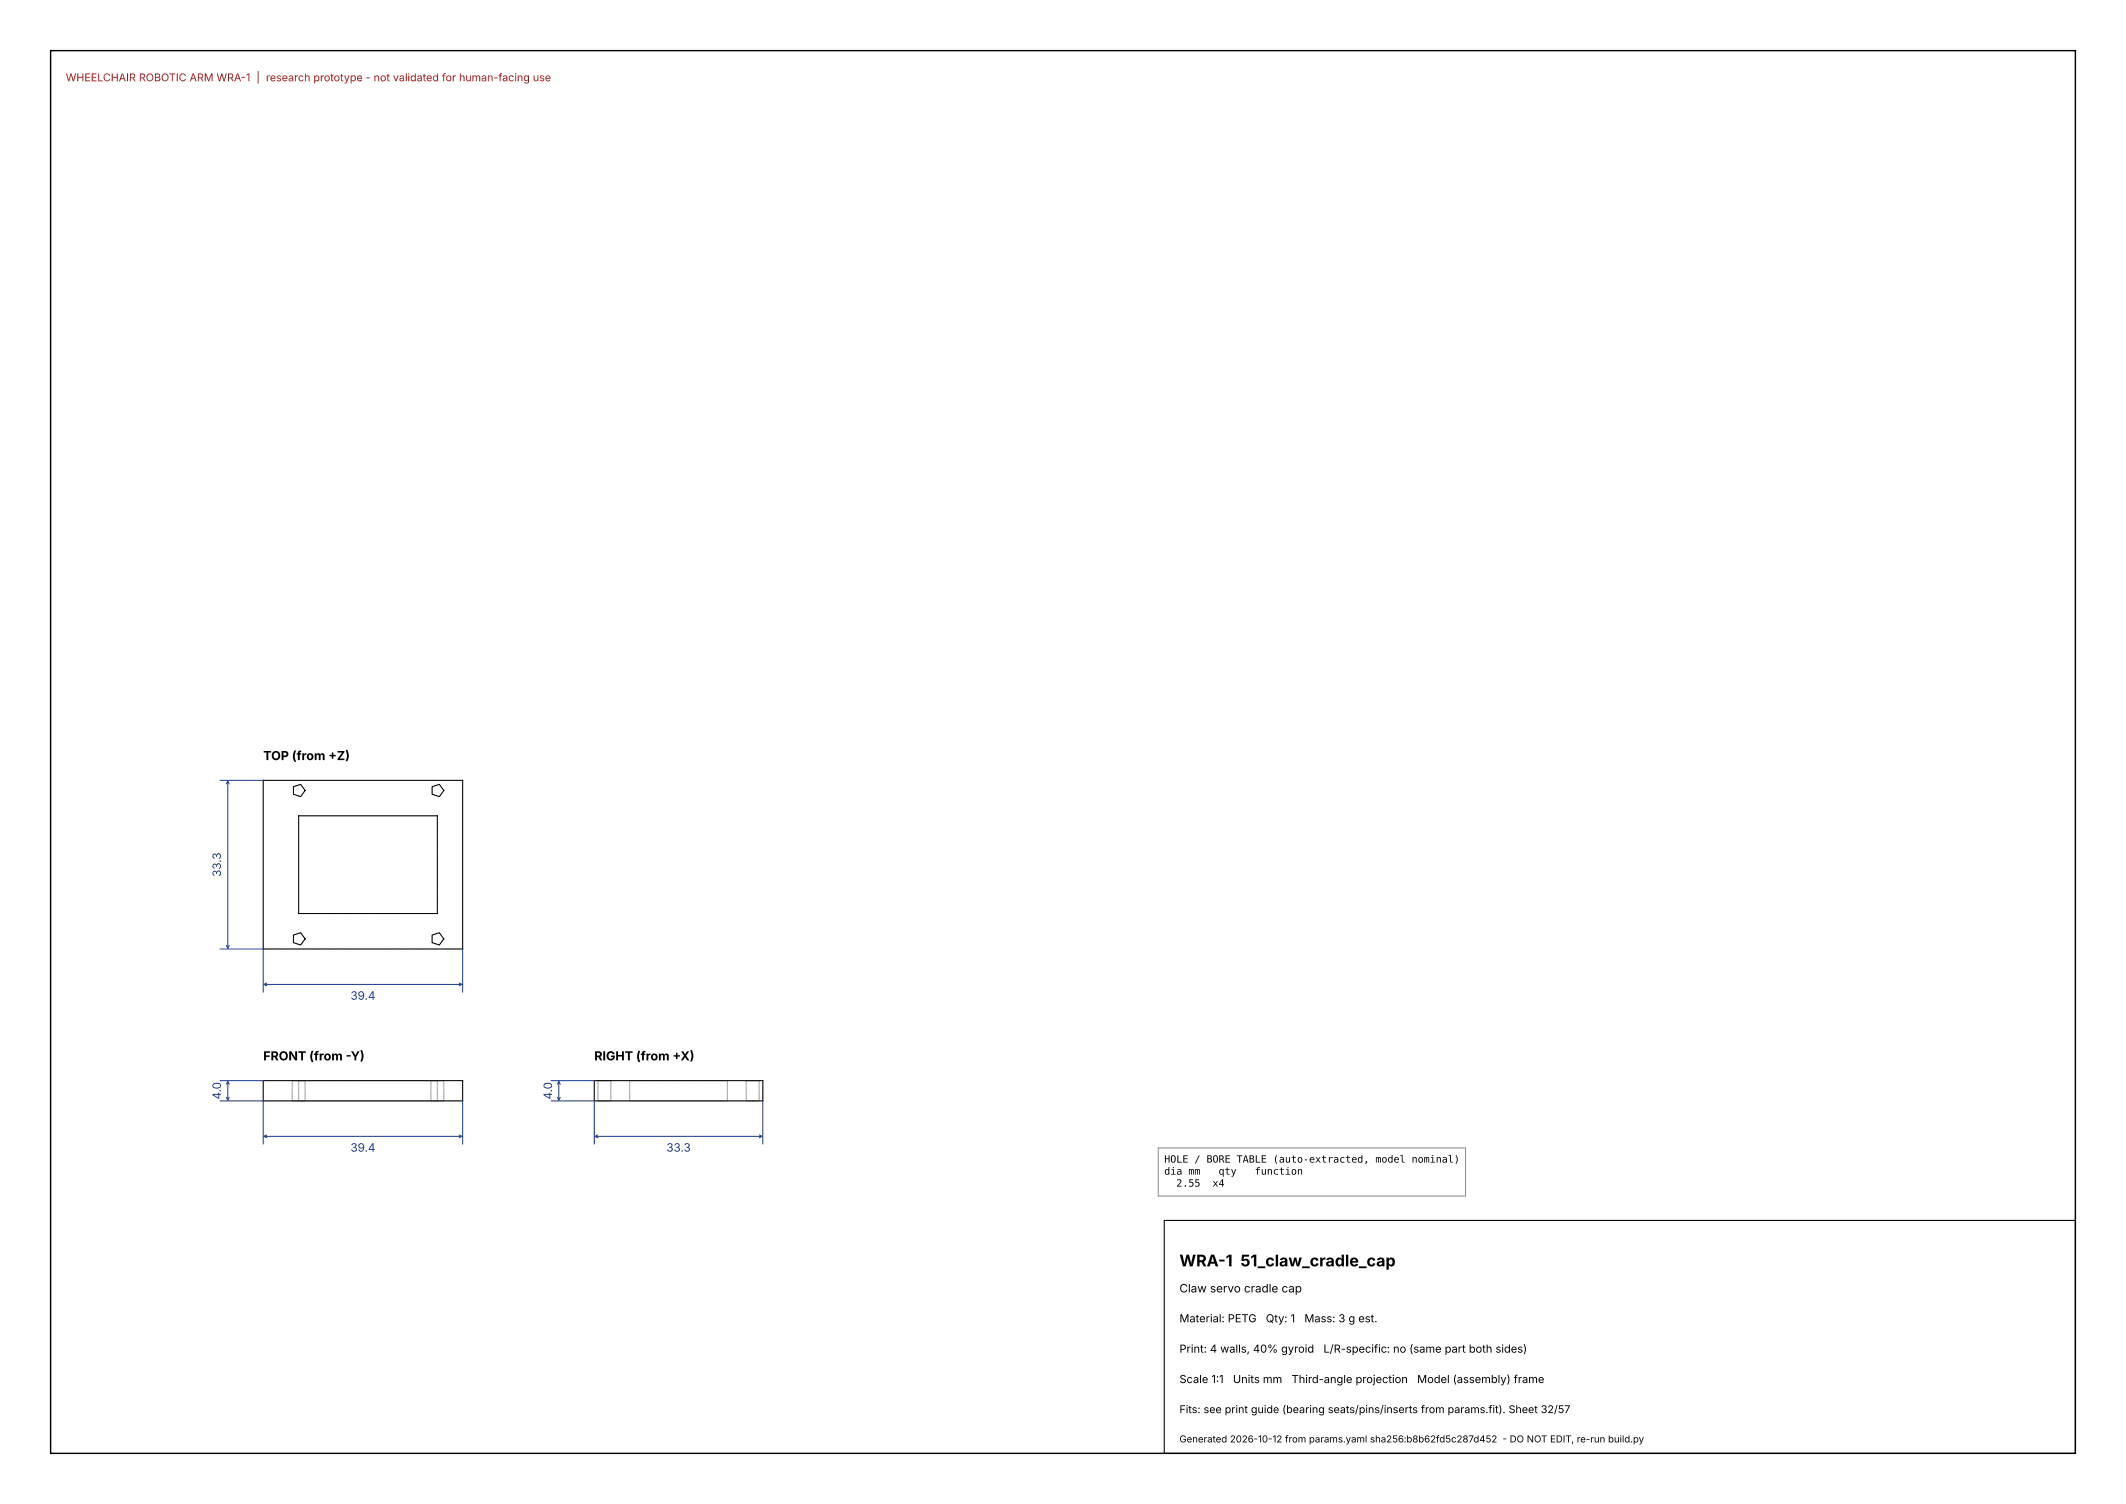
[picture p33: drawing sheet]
<svg xmlns="http://www.w3.org/2000/svg" width="420mm" height="297mm" viewBox="0 0 420 297" stroke-linecap="round" stroke-linejoin="round" font-family="sans-serif">
<defs><g id="words">
<text font-size="3.2" x="233" y="250.1">WRA-1 51_claw_cradle_cap</text>
<g font-size="2.5">
<text x="52" y="150.1">TOP (from +Z)</text>
<text x="52" y="209.4">FRONT (from -Y)</text>
<text x="117.4" y="209.4">RIGHT (from +X)</text>
</g>
<g font-size="2.3" fill="#1a3b8a">
<text x="43.6" y="173.2" transform="rotate(-90 43.6 173.2)">33.3</text>
<text x="69.2" y="197.4">39.4</text>
<text x="43.6" y="217.1" transform="rotate(-90 43.6 217.1)">4.0</text>
<text x="109" y="217.1" transform="rotate(-90 109 217.1)">4.0</text>
<text x="69.2" y="227.4">39.4</text>
<text x="131.6" y="227.4">33.3</text>
</g>
<text font-size="2.3" x="233" y="255.2">Claw servo cradle cap</text>
<g font-size="2.2">
<text x="233" y="261.1">Material: PETG</text>
<text x="250.1" y="261.1">Qty: 1</text>
<text x="257.7" y="261.1">Mass: 3 g est.</text>
<text x="233" y="267.1">Print: 4 walls, 40% gyroid</text>
<text x="261.5" y="267.1">L/R-specific: no (same part both sides)</text>
<text x="233" y="273.1">Scale 1:1</text>
<text x="243.6" y="273.1">Units mm</text>
<text x="255.2" y="273.1">Third-angle projection</text>
<text x="280" y="273.1">Model (assembly) frame</text>
</g>
<text font-size="2.1" fill="#a01010" x="13" y="16.1">WHEELCHAIR ROBOTIC ARM WRA-1 | research prototype - not validated for human-facing use</text>
<text font-size="2.1" x="233" y="279.1">Fits: see print guide (bearing seats/pins/inserts from params.fit). Sheet 32/57</text>
<g font-size="2">
<text x="230" y="229.6">HOLE / BORE TABLE (auto-extracted, model nominal)</text>
<text x="230" y="232">dia mm</text>
<text x="240.7" y="232">qty</text>
<text x="247.9" y="232">function</text>
<text x="232.4" y="234.3">2.55</text>
<text x="239.5" y="234.3">x4</text>
</g>
<text font-size="1.9" x="233" y="284.8">Generated 2026-10-12 from params.yaml sha256:b8b62fd5c287d452 - DO NOT EDIT, re-run build.py</text>
</g></defs>
<path d="M10 10h400v277h-400z" fill="none" stroke="#000" stroke-width=".28"/>
<path d="M230 241h180v46h-180z" fill="none" stroke="#000" stroke-width=".21"/>
<g fill="none" stroke="#9a9a9a" stroke-width=".2">
<path d="M52 154.1h39.4v33.3h-39.4zM58 155.4l1.4-.5 .9 1.2-.9 1.2-1.4-.5zM85.4 155.4l1.4-.5 .9 1.2-.9 1.2-1.4-.5zM59 161.1h27.4v19.3h-27.4zM58 184.7l1.4-.5 .9 1.2-.9 1.2-1.4-.5zM85.4 184.7l1.4-.5 .9 1.2-.9 1.2-1.4-.5zM52 213.4h39.4v4h-39.4zM57.7 213.4h2.6v4h-2.6zM59 213.4v4M85.1 213.4h2.6v4h-2.6zM86.4 213.4v4M117.4 213.4h33.3v4h-33.3z"/>
<path d="M118.1 213.4h2.6M118.1 217.4h2.6M118.1 213.4v4M120.7 213.4v4M124.4 213.4v4M143.7 213.4v4M147.4 213.4h2.6M147.4 217.4h2.6M147.4 213.4v4M150 213.4v4"/>
</g>
<path d="M52 154.1h39.4v33.3h-39.4zM58 155.4l1.4-.5 .9 1.2-.9 1.2-1.4-.5zM85.4 155.4l1.4-.5 .9 1.2-.9 1.2-1.4-.5zM59 161.1h27.4v19.3h-27.4zM58 184.7l1.4-.5 .9 1.2-.9 1.2-1.4-.5zM85.4 184.7l1.4-.5 .9 1.2-.9 1.2-1.4-.5zM52 213.4h39.4v4h-39.4zM117.4 213.4h33.3v4h-33.3z" fill="none" stroke="#000" stroke-width=".2"/>
<g fill="none" stroke="#1a3b8a" stroke-width=".2">
<path d="M43.5 154.1h8.5M44.7 154.8l.3-.6 .3 .6M45 154.2v33.1M43.5 187.4h8.5v8.5M44.7 186.7l.3 .6 .3-.6M52.1 194.4h39.2M52.7 194.1l-.6 .3 .6 .3M90.7 194.1l.6 .3-.6 .3M91.4 187.4v8.5M43.5 217.4h8.5v8.5M43.5 213.4h8.5M44.7 214.1l.3-.6 .3 .6"/>
<path d="M44.7 216.7l.3 .6 .3-.6M45 213.5v3.8M91.4 217.4v8.5M108.9 217.4h8.5v8.5M108.9 213.4h8.5M110.1 214.1l.3-.6 .3 .6M110.1 216.7l.3 .6 .3-.6M110.4 213.5v3.8M150.7 217.4v8.5M52.1 224.4h39.2M52.7 224.1l-.6 .3 .6 .3M90.7 224.1l.6 .3-.6 .3"/>
<path d="M117.5 224.4h33.1M118.1 224.1l-.6 .3 .6 .3M150 224.1l.6 .3-.6 .3"/>
</g>
<path d="M228.8 226.7h60.7v9.5h-60.7z" fill="#fff" stroke="#888" stroke-width=".2"/>
<use href="#words"/>
</svg>
